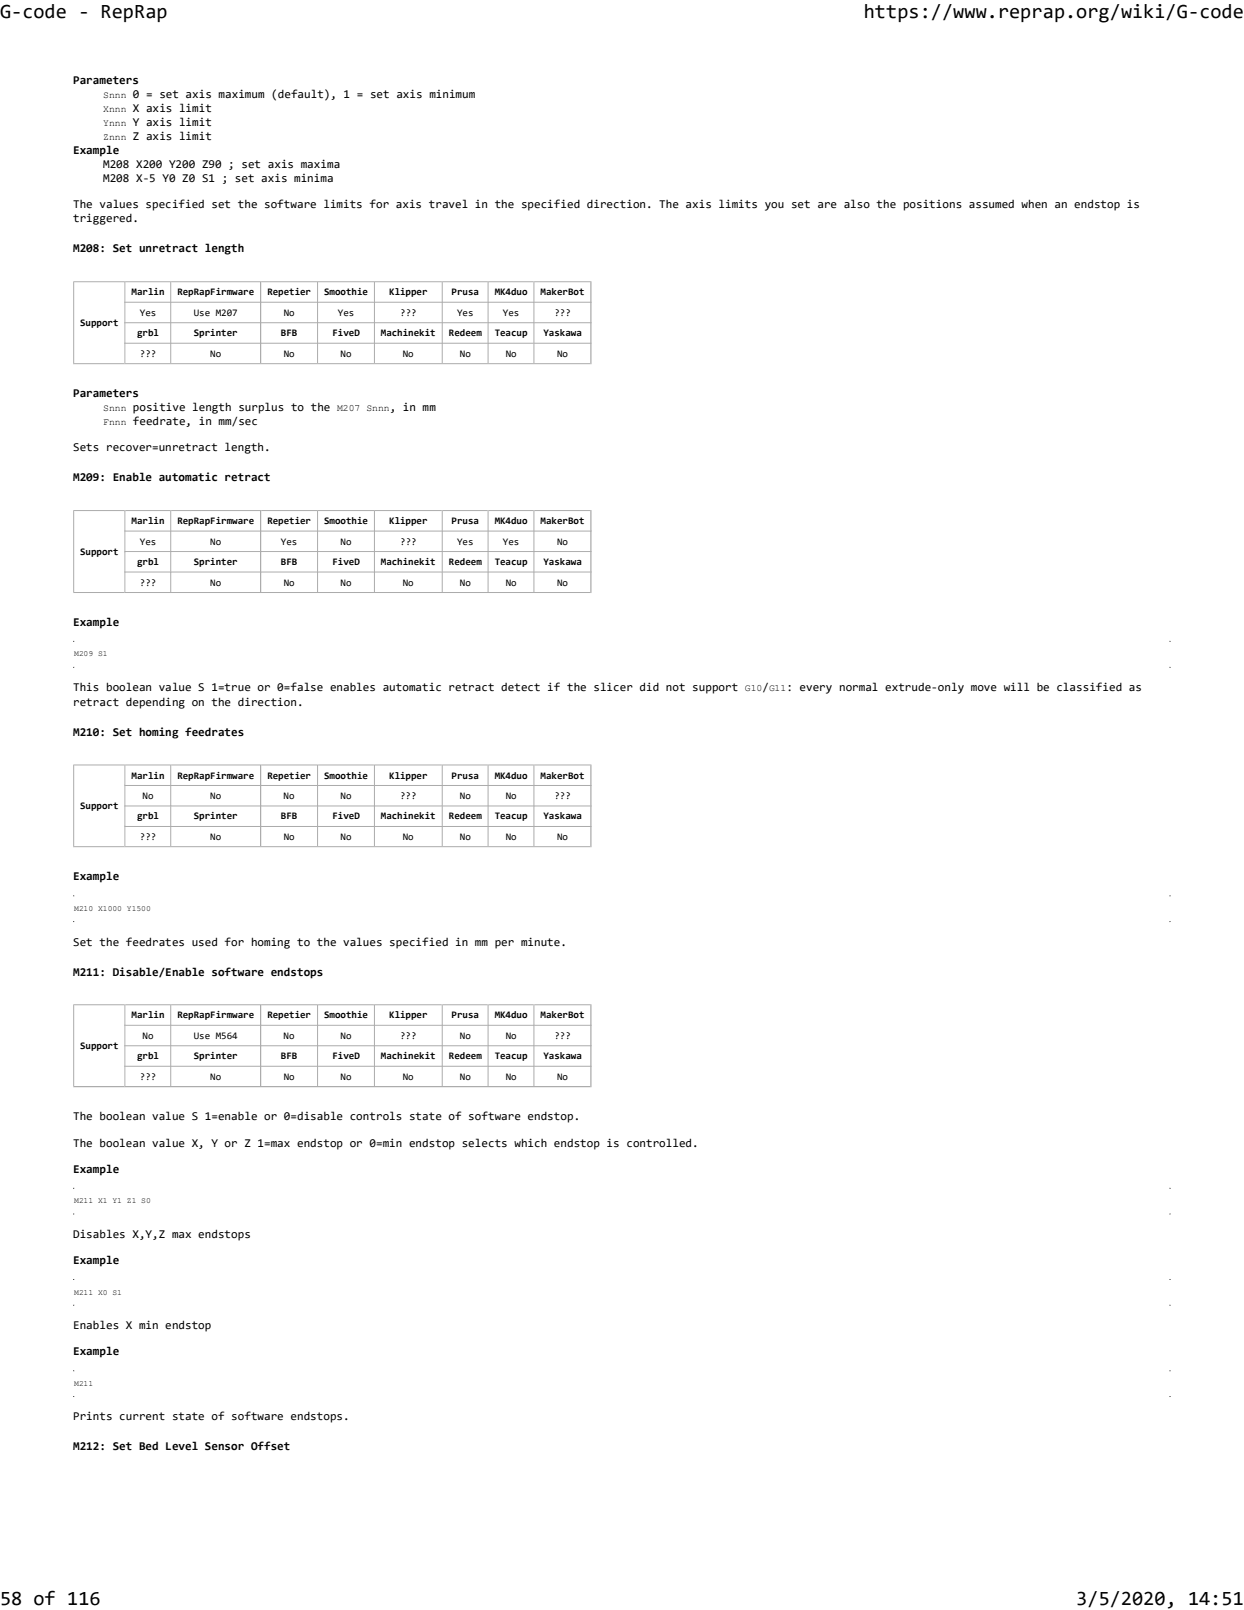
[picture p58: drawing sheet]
<svg xmlns="http://www.w3.org/2000/svg" width="216mm" height="279mm" viewBox="0 0 216 279" stroke-linecap="round" stroke-linejoin="round" font-family="sans-serif">
<defs><g id="words">
<g font-size="3.5">
<text x="0" y="3.2">G-code - RepRap</text>
<text x="149.9" y="3.2">https://www.reprap.org/wiki/G-code</text>
<text x="0" y="278.5">58 of 116</text>
<text x="186.8" y="278.5">3/5/2020, 14:51</text>
</g>
<g font-size="2.1">
<text x="12.7" y="14.6">Parameters</text>
<text x="23.1" y="17">0 = set axis maximum (default), 1 = set axis minimum</text>
<text x="23.1" y="19.5">X axis limit</text>
<text x="23.1" y="21.9">Y axis limit</text>
<text x="12.7" y="26.7">Example</text>
<text x="17.9" y="29.2">M208 X200 Y200 Z90 ; set axis maxima</text>
<text x="23.1" y="24.3">Z axis limit</text>
<text x="17.9" y="31.6">M208 X-5 Y0 Z0 S1 ; set axis minima</text>
<text x="12.7" y="36.1">The values specified set the software limits for axis travel in the specified direction. The axis limits you set are also the positions assumed when an endstop is</text>
<text x="12.7" y="38.6">triggered.</text>
<text x="12.7" y="43.8">M208: Set unretract length</text>
<text x="12.7" y="68.9">Parameters</text>
<text x="23.1" y="71.4">positive length surplus to the</text>
<text x="67.6" y="71.4">, in mm</text>
<text x="23.1" y="73.8">feedrate, in mm/sec</text>
<text x="12.7" y="78.3">Sets recover=unretract length.</text>
<text x="12.7" y="83.5">M209: Enable automatic retract</text>
<text x="12.7" y="108.6">Example</text>
<text x="12.7" y="119.9">This boolean value S 1=true or 0=false enables automatic retract detect if the slicer did not support</text>
<text x="132.3" y="119.9">/</text>
<text x="136.5" y="119.9">: every normal extrude-only move will be classified as</text>
<text x="12.7" y="122.5">retract depending on the direction.</text>
<text x="12.7" y="127.7">M210: Set homing feedrates</text>
<text x="12.7" y="152.8">Example</text>
<text x="12.7" y="164.1">Set the feedrates used for homing to the values specified in mm per minute.</text>
<text x="12.7" y="169.3">M211: Disable/Enable software endstops</text>
<text x="12.7" y="194.4">The boolean value S 1=enable or 0=disable controls state of software endstop.</text>
<text x="12.7" y="199">The boolean value X, Y or Z 1=max endstop or 0=min endstop selects which endstop is controlled.</text>
<text x="12.7" y="203.5">Example</text>
<text x="12.7" y="214.8">Disables X,Y,Z max endstops</text>
<text x="12.7" y="219.4">Example</text>
<text x="12.7" y="230.7">Enables X min endstop</text>
<text x="12.7" y="235.2">Example</text>
<text x="12.7" y="246.5">Prints current state of software endstops.</text>
<text x="12.7" y="251.7">M212: Set Bed Level Sensor Offset</text>
</g>
<g font-size="1.7">
<text x="17.9" y="17">Snnn</text>
<text x="17.9" y="19.5">Xnnn</text>
<text x="17.9" y="21.9">Ynnn</text>
<text x="17.9" y="24.3">Znnn</text>
<text x="22.8" y="51.3">Marlin</text>
<text x="30.8" y="51.3">RepRapFirmware</text>
<text x="46.4" y="51.3">Repetier</text>
<text x="56.3" y="51.3">Smoothie</text>
<text x="67.6" y="51.3">Klipper</text>
<text x="78.4" y="51.3">Prusa</text>
<text x="85.9" y="51.3">MK4duo</text>
<text x="93.8" y="51.3">MakerBot</text>
<text x="13.9" y="56.6">Support</text>
<text x="23.8" y="58.4">grbl</text>
<text x="24.3" y="54.8">Yes</text>
<text x="33.6" y="54.8">Use M207</text>
<text x="33.6" y="58.4">Sprinter</text>
<text x="48.8" y="58.4">BFB</text>
<text x="49.2" y="54.8">No</text>
<text x="57.7" y="58.4">FiveD</text>
<text x="58.6" y="54.8">Yes</text>
<text x="66.1" y="58.4">Machinekit</text>
<text x="69.5" y="54.8">???</text>
<text x="77.9" y="58.4">Redeem</text>
<text x="79.3" y="54.8">Yes</text>
<text x="85.9" y="58.4">Teacup</text>
<text x="87.3" y="54.8">Yes</text>
<text x="94.3" y="58.4">Yaskawa</text>
<text x="96.2" y="54.8">???</text>
<text x="24.3" y="61.9">???</text>
<text x="36.5" y="61.9">No</text>
<text x="49.2" y="61.9">No</text>
<text x="59.1" y="61.9">No</text>
<text x="69.9" y="61.9">No</text>
<text x="79.8" y="61.9">No</text>
<text x="87.8" y="61.9">No</text>
<text x="96.7" y="61.9">No</text>
<text x="17.9" y="71.4">Snnn</text>
<text x="58.5" y="71.4">M207 Snnn</text>
<text x="17.9" y="73.8">Fnnn</text>
<text x="22.8" y="91">Marlin</text>
<text x="24.3" y="94.5">Yes</text>
<text x="30.8" y="91">RepRapFirmware</text>
<text x="36.5" y="94.5">No</text>
<text x="46.4" y="91">Repetier</text>
<text x="48.8" y="94.5">Yes</text>
<text x="56.3" y="91">Smoothie</text>
<text x="59.1" y="94.5">No</text>
<text x="67.6" y="91">Klipper</text>
<text x="69.5" y="94.5">???</text>
<text x="78.4" y="91">Prusa</text>
<text x="79.3" y="94.5">Yes</text>
<text x="85.9" y="91">MK4duo</text>
<text x="87.3" y="94.5">Yes</text>
<text x="93.8" y="91">MakerBot</text>
<text x="96.7" y="94.5">No</text>
<text x="13.9" y="96.3">Support</text>
<text x="23.8" y="98.1">grbl</text>
<text x="24.3" y="101.6">???</text>
<text x="33.6" y="98.1">Sprinter</text>
<text x="36.5" y="101.6">No</text>
<text x="48.8" y="98.1">BFB</text>
<text x="49.2" y="101.6">No</text>
<text x="57.7" y="98.1">FiveD</text>
<text x="59.1" y="101.6">No</text>
<text x="66.1" y="98.1">Machinekit</text>
<text x="69.9" y="101.6">No</text>
<text x="77.9" y="98.1">Redeem</text>
<text x="79.8" y="101.6">No</text>
<text x="85.9" y="98.1">Teacup</text>
<text x="87.8" y="101.6">No</text>
<text x="94.3" y="98.1">Yaskawa</text>
<text x="96.7" y="101.6">No</text>
<text x="129.3" y="119.9">G10 G11</text>
<text x="22.8" y="135.1">Marlin</text>
<text x="30.8" y="135.1">RepRapFirmware</text>
<text x="46.4" y="135.1">Repetier</text>
<text x="56.3" y="135.1">Smoothie</text>
<text x="67.6" y="135.1">Klipper</text>
<text x="78.4" y="135.1">Prusa</text>
<text x="85.9" y="135.1">MK4duo</text>
<text x="93.8" y="135.1">MakerBot</text>
<text x="13.9" y="140.5">Support</text>
<text x="23.8" y="142.2">grbl</text>
<text x="24.7" y="138.7">No</text>
<text x="33.6" y="142.2">Sprinter</text>
<text x="36.5" y="138.7">No</text>
<text x="48.8" y="142.2">BFB</text>
<text x="49.2" y="138.7">No</text>
<text x="57.7" y="142.2">FiveD</text>
<text x="59.1" y="138.7">No</text>
<text x="66.1" y="142.2">Machinekit</text>
<text x="69.5" y="138.7">???</text>
<text x="77.9" y="142.2">Redeem</text>
<text x="79.8" y="138.7">No</text>
<text x="85.9" y="142.2">Teacup</text>
<text x="87.8" y="138.7">No</text>
<text x="94.3" y="142.2">Yaskawa</text>
<text x="96.2" y="138.7">???</text>
<text x="24.3" y="145.7">???</text>
<text x="36.5" y="145.7">No</text>
<text x="49.2" y="145.7">No</text>
<text x="59.1" y="145.7">No</text>
<text x="69.9" y="145.7">No</text>
<text x="79.8" y="145.7">No</text>
<text x="87.8" y="145.7">No</text>
<text x="96.7" y="145.7">No</text>
<text x="22.8" y="176.7">Marlin</text>
<text x="30.8" y="176.7">RepRapFirmware</text>
<text x="46.4" y="176.7">Repetier</text>
<text x="56.3" y="176.7">Smoothie</text>
<text x="67.6" y="176.7">Klipper</text>
<text x="78.4" y="176.7">Prusa</text>
<text x="85.9" y="176.7">MK4duo</text>
<text x="93.8" y="176.7">MakerBot</text>
<text x="13.9" y="182.1">Support</text>
<text x="23.8" y="183.8">grbl</text>
<text x="24.7" y="180.3">No</text>
<text x="33.6" y="183.8">Sprinter</text>
<text x="33.7" y="180.3">Use M564</text>
<text x="48.8" y="183.8">BFB</text>
<text x="49.2" y="180.3">No</text>
<text x="57.7" y="183.8">FiveD</text>
<text x="59.1" y="180.3">No</text>
<text x="66.1" y="183.8">Machinekit</text>
<text x="69.5" y="180.3">???</text>
<text x="77.9" y="183.8">Redeem</text>
<text x="79.8" y="180.3">No</text>
<text x="85.9" y="183.8">Teacup</text>
<text x="87.8" y="180.3">No</text>
<text x="94.3" y="183.8">Yaskawa</text>
<text x="96.2" y="180.3">???</text>
<text x="24.3" y="187.4">???</text>
<text x="36.5" y="187.4">No</text>
<text x="49.2" y="187.4">No</text>
<text x="59.1" y="187.4">No</text>
<text x="69.9" y="187.4">No</text>
<text x="79.8" y="187.4">No</text>
<text x="87.8" y="187.4">No</text>
<text x="96.7" y="187.4">No</text>
</g>
<g font-size="1.4">
<text x="12.9" y="113.9">M209 S1</text>
<text x="12.9" y="158.1">M210 X1000 Y1500</text>
<text x="12.9" y="208.8">M211 X1 Y1 Z1 S0</text>
<text x="12.9" y="224.7">M211 X0 S1</text>
<text x="12.9" y="240.5">M211</text>
</g>
</g></defs>
<path d="M12.8 48.8v14.4" fill="none" stroke="#aaa" stroke-width=".17"/>
<path d="M21.6 48.8h.2v14.2h-.2zM29.5 48.8h.2v14.2h-.2zM45.1 48.8h.2v14.2h-.2zM55 48.8h.2v14.2h-.2zM64.9 48.8h.2v14.2h-.2zM76.7 48.8h.1v14.2h-.1zM84.6 48.8h.2v14.2h-.2zM92.6 48.8h.2v14.2h-.2z" fill-rule="evenodd" fill="#aaa"/>
<path d="M102.6 48.8v14.4" fill="none" stroke="#aaa" stroke-width=".21"/>
<path d="M12.7 48.9h8.9" fill="none" stroke="#aaa" stroke-width=".17"/>
<path d="M21.8 48.8h7.7v.2h-7.7zM29.7 48.8h15.4v.2h-15.4zM45.3 48.8h9.7v.2h-9.7zM55.2 48.8h9.7v.2h-9.7zM65.1 48.8h11.6v.2h-11.6zM76.8 48.8h7.8v.2h-7.8zM84.8 48.8h7.8v.2h-7.8z" fill-rule="evenodd" fill="#aaa"/>
<path d="M92.8 48.9h9.9" fill="none" stroke="#aaa" stroke-width=".17"/>
<path d="M21.6 52.4h81.1v.1h-81.1zM21.6 55.9h81.1v.2h-81.1zM21.6 59.5h81.1v.1h-81.1z" fill-rule="evenodd" fill="#aaa"/>
<path d="M12.7 63.1h90" fill="none" stroke="#aaa" stroke-width=".17"/>
<g fill="#fff">
<path d="M12.7 88.5h90v14.4h-90z"/>
<path d="M12.8 88.6h8.9v14.2h-8.9z"/>
</g>
<path d="M21.7 88.6h80.9v14.2h-80.9z" fill-rule="evenodd" fill="#fff"/>
<path d="M12.8 88.5v14.4" fill="none" stroke="#aaa" stroke-width=".17"/>
<path d="M21.6 88.5h.2v14.2h-.2zM29.5 88.5h.2v14.2h-.2zM45.1 88.5h.2v14.2h-.2zM55 88.5h.2v14.2h-.2zM64.9 88.5h.2v14.2h-.2zM76.7 88.5h.1v14.2h-.1zM84.6 88.5h.2v14.2h-.2zM92.6 88.5h.2v14.2h-.2z" fill-rule="evenodd" fill="#aaa"/>
<path d="M102.6 88.5v14.4" fill="none" stroke="#aaa" stroke-width=".21"/>
<path d="M12.7 88.6h8.9" fill="none" stroke="#aaa" stroke-width=".17"/>
<path d="M21.8 88.5h7.7v.2h-7.7zM29.7 88.5h15.4v.2h-15.4zM45.3 88.5h9.7v.2h-9.7zM55.2 88.5h9.7v.2h-9.7zM65.1 88.5h11.6v.2h-11.6zM76.8 88.5h7.8v.2h-7.8zM84.8 88.5h7.8v.2h-7.8z" fill-rule="evenodd" fill="#aaa"/>
<path d="M92.8 88.6h9.9" fill="none" stroke="#aaa" stroke-width=".17"/>
<path d="M21.6 92.1h81.1v.1h-81.1zM21.6 95.6h81.1v.2h-81.1zM21.6 99.2h81.1v.2h-81.1z" fill-rule="evenodd" fill="#aaa"/>
<path d="M12.7 102.8h90" fill="none" stroke="#aaa" stroke-width=".17"/>
<path d="M12.7 111.2h190.5v4.7h-190.5z" fill="#fff"/>
<path d="M12.8 115.7l.1 .1M12.9 111.3l-.1 .1M203 111.3l.1 .1M203.1 115.7l-.1 .1" fill="none" stroke="#000" stroke-width=".17"/>
<g fill="#fff">
<path d="M12.7 132.7h90v14.3h-90z"/>
<path d="M12.8 132.8h8.9v14.1h-8.9z"/>
</g>
<path d="M21.7 132.8h80.9v14.1h-80.9z" fill-rule="evenodd" fill="#fff"/>
<path d="M12.8 132.7v14.3" fill="none" stroke="#aaa" stroke-width=".17"/>
<path d="M21.6 132.7h.2v14.2h-.2zM29.5 132.7h.2v14.2h-.2zM45.1 132.7h.2v14.2h-.2zM55 132.7h.2v14.2h-.2zM64.9 132.7h.2v14.2h-.2zM76.7 132.7h.1v14.2h-.1zM84.6 132.7h.2v14.2h-.2zM92.6 132.7h.2v14.2h-.2z" fill-rule="evenodd" fill="#aaa"/>
<path d="M102.6 132.7v14.3" fill="none" stroke="#aaa" stroke-width=".21"/>
<path d="M12.7 132.8h8.9" fill="none" stroke="#aaa" stroke-width=".17"/>
<path d="M21.8 132.7h7.7v.1h-7.7zM29.7 132.7h15.4v.1h-15.4zM45.3 132.7h9.7v.1h-9.7zM55.2 132.7h9.7v.1h-9.7zM65.1 132.7h11.6v.1h-11.6zM76.8 132.7h7.8v.1h-7.8zM84.8 132.7h7.8v.1h-7.8z" fill-rule="evenodd" fill="#aaa"/>
<path d="M92.8 132.8h9.9" fill="none" stroke="#aaa" stroke-width=".17"/>
<path d="M21.6 136.2h81.1v.2h-81.1zM21.6 139.8h81.1v.2h-81.1zM21.6 143.3h81.1v.2h-81.1z" fill-rule="evenodd" fill="#aaa"/>
<path d="M12.7 146.9h90" fill="none" stroke="#aaa" stroke-width=".17"/>
<path d="M12.7 155.4h190.5v4.6h-190.5z" fill="#fff"/>
<path d="M12.8 159.9h.1M12.9 155.4l-.1 .1M203 155.4l.1 .1M203.1 159.9h-.1" fill="none" stroke="#000" stroke-width=".17"/>
<g fill="#fff">
<path d="M12.7 174.3h90v14.4h-90z"/>
<path d="M12.8 174.4h8.9v14.2h-8.9z"/>
</g>
<path d="M21.7 174.4h80.9v14.2h-80.9z" fill-rule="evenodd" fill="#fff"/>
<path d="M12.8 174.3v14.4" fill="none" stroke="#aaa" stroke-width=".17"/>
<path d="M21.6 174.3h.2v14.2h-.2zM29.5 174.3h.2v14.2h-.2zM45.1 174.3h.2v14.2h-.2zM55 174.3h.2v14.2h-.2zM64.9 174.3h.2v14.2h-.2zM76.7 174.3h.1v14.2h-.1zM84.6 174.3h.2v14.2h-.2zM92.6 174.3h.2v14.2h-.2z" fill-rule="evenodd" fill="#aaa"/>
<path d="M102.6 174.3v14.4" fill="none" stroke="#aaa" stroke-width=".21"/>
<path d="M12.7 174.4h8.9" fill="none" stroke="#aaa" stroke-width=".17"/>
<path d="M21.8 174.3h7.7v.2h-7.7zM29.7 174.3h15.4v.2h-15.4zM45.3 174.3h9.7v.2h-9.7zM55.2 174.3h9.7v.2h-9.7zM65.1 174.3h11.6v.2h-11.6zM76.8 174.3h7.8v.2h-7.8zM84.8 174.3h7.8v.2h-7.8z" fill-rule="evenodd" fill="#aaa"/>
<path d="M92.8 174.4h9.9" fill="none" stroke="#aaa" stroke-width=".17"/>
<path d="M21.6 177.8h81.1v.2h-81.1zM21.6 181.4h81.1v.2h-81.1zM21.6 185h81.1v.1h-81.1z" fill-rule="evenodd" fill="#aaa"/>
<path d="M12.7 188.6h90" fill="none" stroke="#aaa" stroke-width=".21"/>
<path d="M12.7 206.1h190.5v4.7h-190.5z" fill="#fff"/>
<path d="M12.8 210.6l.1 .1M12.9 206.2l-.1 .1M203 206.2l.1 .1M203.1 210.6l-.1 .1" fill="none" stroke="#000" stroke-width=".17"/>
<path d="M12.7 222h190.5v4.6h-190.5z" fill="#fff"/>
<path d="M12.8 226.4l.1 .1M12.9 222l-.1 .1M203 222l.1 .1M203.1 226.4l-.1 .1" fill="none" stroke="#000" stroke-width=".17"/>
<path d="M12.7 237.8h190.5v4.6h-190.5z" fill="#fff"/>
<path d="M12.9 237.9l-.1 .1M203 237.9l.1 .1M12.8 242.3l.1 .1M203.1 242.3l-.1 .1" fill="none" stroke="#000" stroke-width=".17"/>
<use href="#words"/>
</svg>
